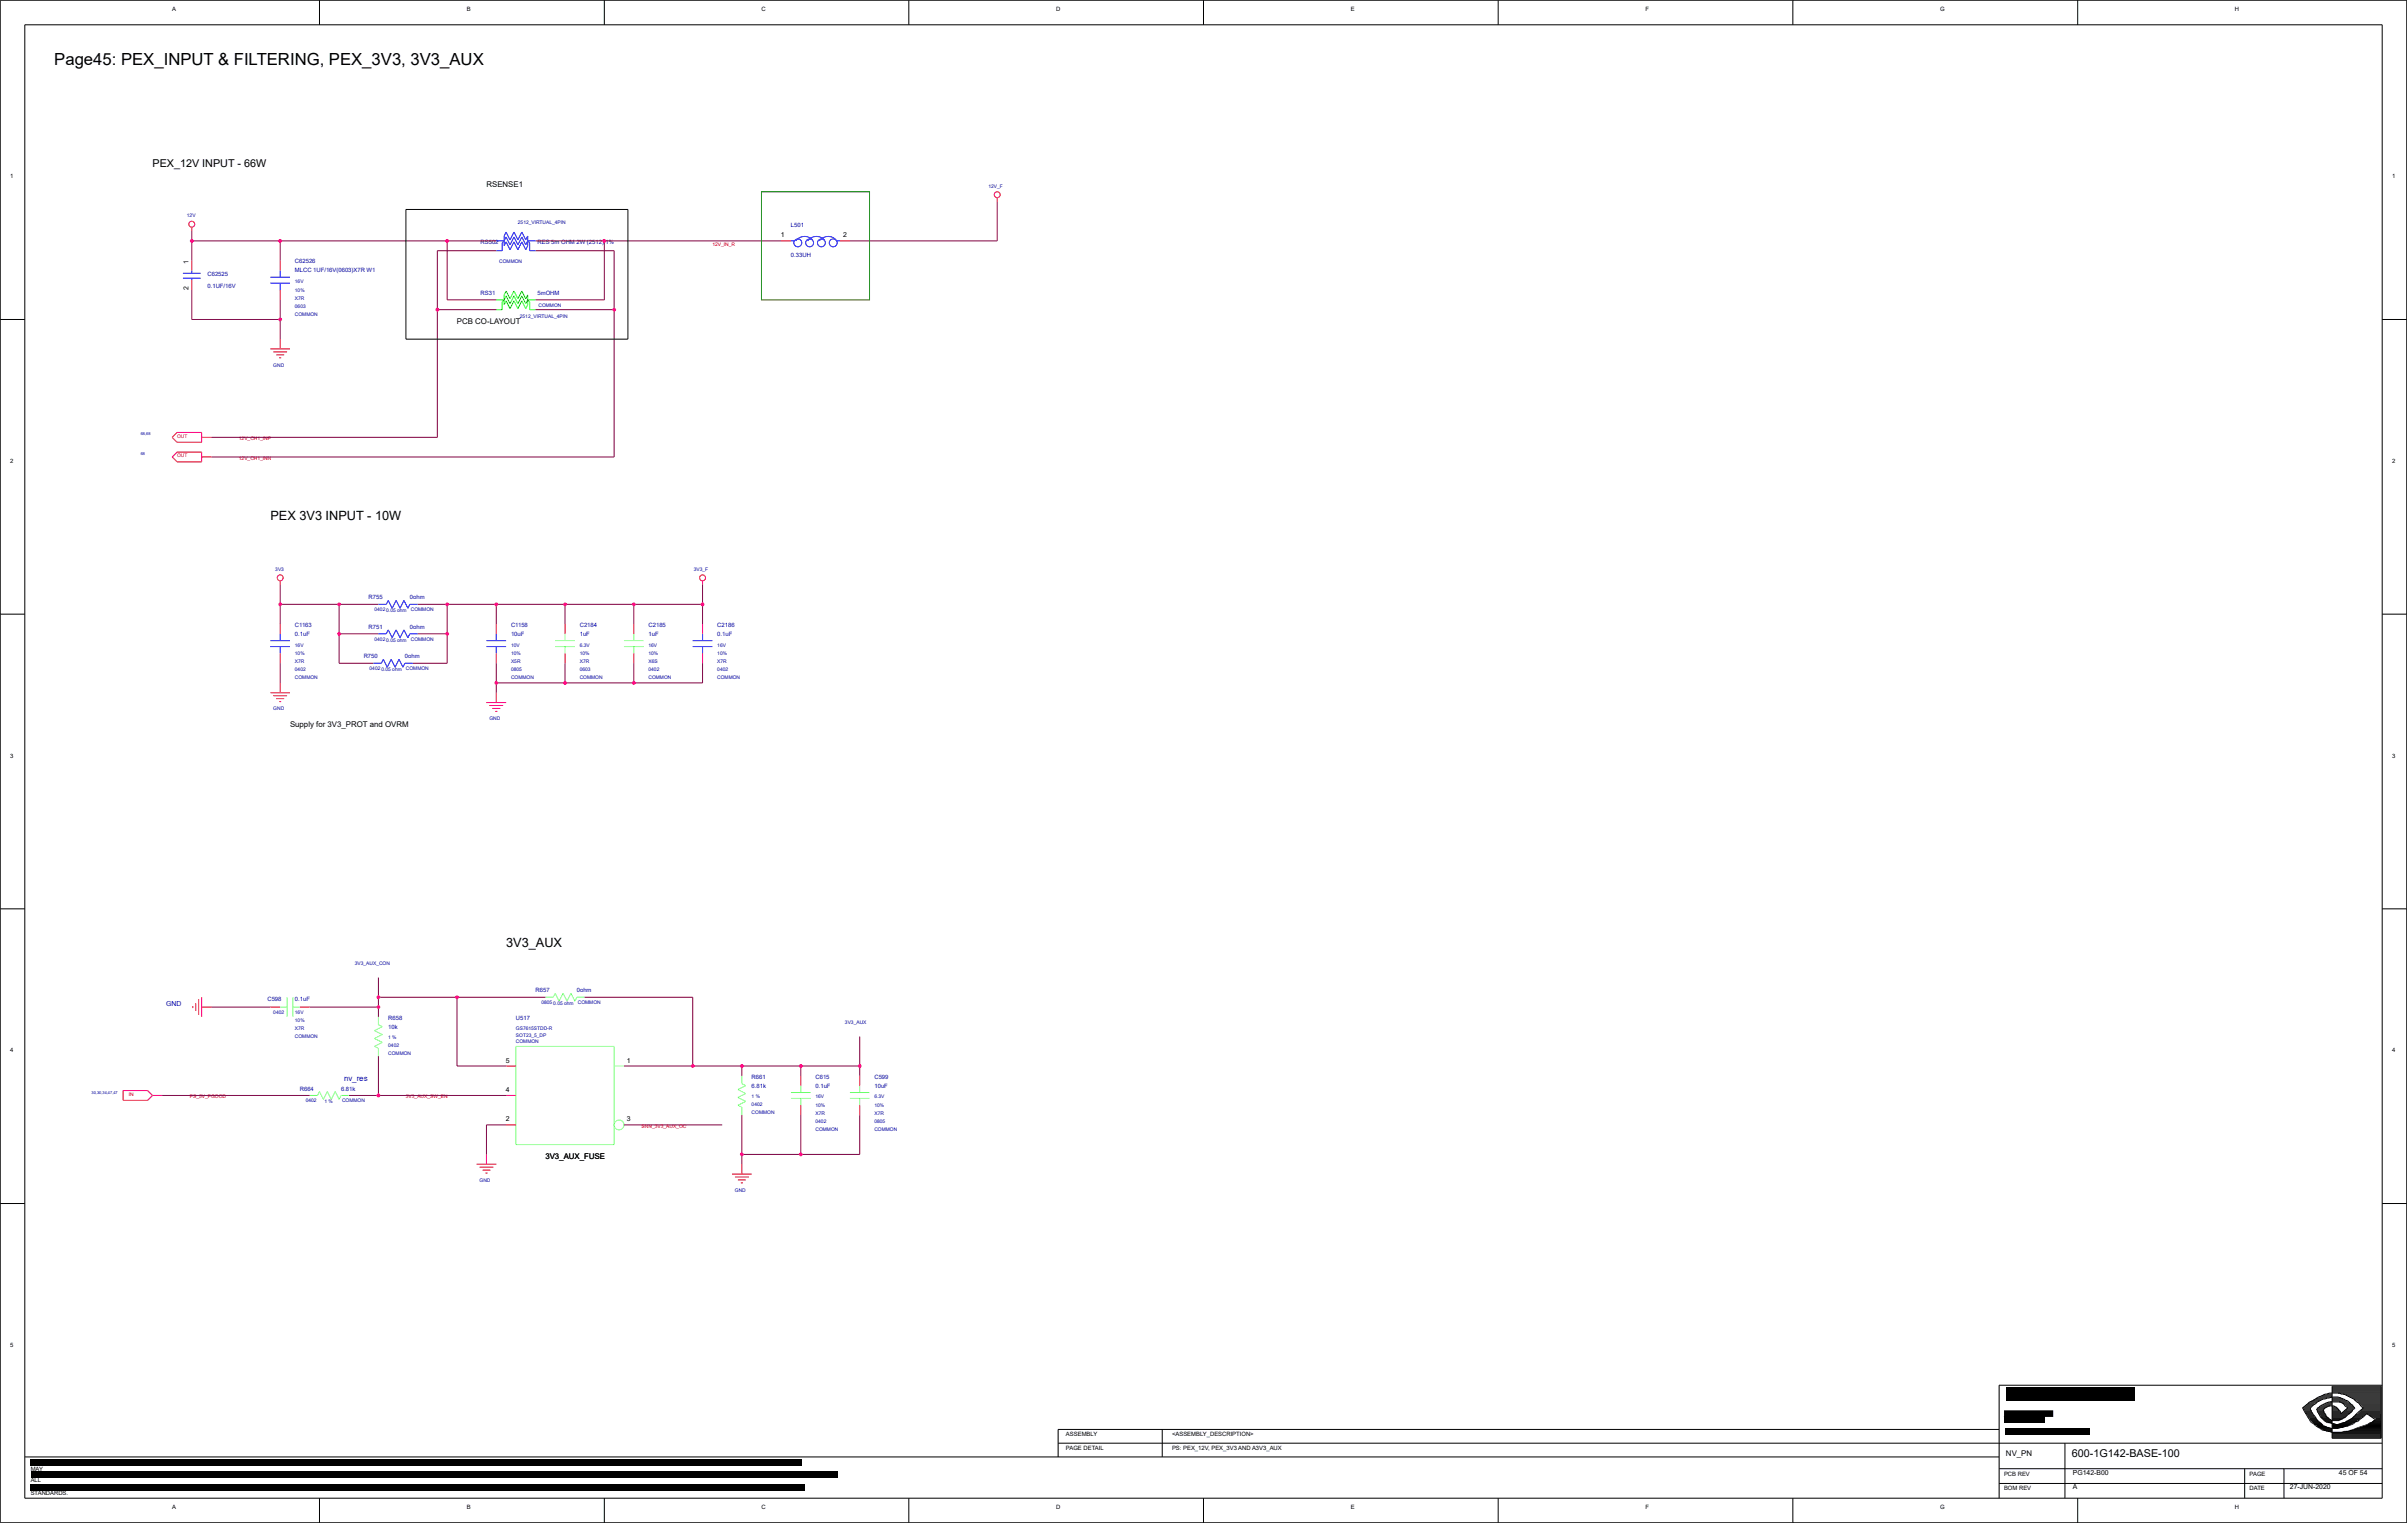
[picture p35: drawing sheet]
<svg xmlns="http://www.w3.org/2000/svg" width="271mm" height="172mm" viewBox="0 0 271 172" stroke-linecap="round" stroke-linejoin="round" font-family="sans-serif">
<defs><g id="words">
<text font-size="1.9" x="6.1" y="7.3">Page45: PEX_INPUT &amp; FILTERING, PEX_3V3, 3V3_AUX</text>
<g font-size="1.4">
<text x="30.5" y="58.6">PEX 3V3 INPUT - 10W</text>
<text x="57.1" y="106.8">3V3_AUX</text>
</g>
<g font-size="1.2">
<text x="17.2" y="18.9">PEX_12V INPUT - 66W</text>
<text x="233.6" y="164.2">600-1G142-BASE-100</text>
</g>
<g font-size=".9">
<text x="54.8" y="21.1">RSENSE1</text>
<text x="51.5" y="36.6">PCB CO-LAYOUT</text>
<text x="32.7" y="82">Supply for 3V3_PROT and OVRM</text>
<text x="61.5" y="130.7">3V3_AUX_FUSE</text>
<text x="226.1" y="164.1">NV_PN</text>
</g>
<text font-size=".9" fill="#0000a0" x="38.8" y="121.8">nv_res</text>
<g font-size=".8">
<text x="21.2" y="29.8" transform="rotate(-90 21.2 29.8)">1</text>
<text x="88" y="26.8">1</text>
<text x="95" y="26.8">2</text>
<text x="21.2" y="32.7" transform="rotate(-90 21.2 32.7)">2</text>
<text x="57" y="119.8">5</text>
<text x="70.7" y="119.8">1</text>
<text x="57" y="123.1">4</text>
<text x="57" y="126.4">2</text>
<text x="70.7" y="126.4">3</text>
<text x="233.7" y="167.9">A</text>
<text x="233.7" y="166.2">PG142-B00</text>
<text x="258.1" y="167.9">27-JUN-2020</text>
<text x="263.7" y="166.2">45 OF 54</text>
</g>
<text font-size=".8" fill="#0000a0" x="18.7" y="113.4">GND</text>
<g font-size=".7">
<text x="19.4" y="1.2">A</text>
<text x="52.6" y="1.2">B</text>
<text x="85.8" y="1.2">C</text>
<text x="119.1" y="1.2">D</text>
<text x="152.3" y="1.2">E</text>
<text x="185.5" y="1.2">F</text>
<text x="218.7" y="1.2">G</text>
<text x="251.9" y="1.2">H</text>
<text x="1.1" y="20.1">1</text>
<text x="269.7" y="20.1">1</text>
<text x="1.1" y="52.2">2</text>
<text x="269.7" y="52.2">2</text>
<text x="1.1" y="85.4">3</text>
<text x="269.7" y="85.4">3</text>
<text x="1.1" y="118.6">4</text>
<text x="269.7" y="118.6">4</text>
<text x="1.1" y="151.8">5</text>
<text x="269.7" y="151.8">5</text>
<text x="120.2" y="161.9">ASSEMBLY</text>
<text x="132.1" y="161.9">&lt;ASSEMBLY_DESCRIPTION&gt;</text>
<text x="3.5" y="167.1">ALL</text>
<text x="3.5" y="165.8">MAY</text>
<text x="120.2" y="163.5">PAGE DETAIL</text>
<text x="132.1" y="163.5">PS: PEX_12V, PEX_3V3 AND A3V3_AUX</text>
<text x="225.9" y="166.3">PCB REV</text>
<text x="253.6" y="166.3">PAGE</text>
<text x="3.5" y="168.6">STANDARDS.</text>
<text x="19.4" y="170.1">A</text>
<text x="52.6" y="170.1">B</text>
<text x="85.8" y="170.1">C</text>
<text x="119.1" y="170.1">D</text>
<text x="152.3" y="170.1">E</text>
<text x="185.5" y="170.1">F</text>
<text x="218.7" y="170.1">G</text>
<text x="225.9" y="168">BOM REV</text>
<text x="251.9" y="170.1">H</text>
<text x="253.6" y="168">DATE</text>
</g>
<g font-size=".7" fill="#0000a0">
<text x="33.2" y="29.7">C62526</text>
<text x="54.2" y="27.5">RS502</text>
<text x="60.6" y="27.5">RES 5m OHM 2W (2512) 1%</text>
<text x="89.2" y="25.6">L501</text>
<text x="89.2" y="28.9">0.33UH</text>
<text x="23.4" y="31.1">C62525</text>
<text x="23.4" y="32.5">0.1UF/16V</text>
<text x="33.2" y="30.7">MLCC 1UF/16V(0603)X7R W1</text>
<text x="54.2" y="33.2">RS31</text>
<text x="60.6" y="33.2">5mOHM</text>
<text x="33.2" y="70.7">C1163</text>
<text x="33.2" y="71.7">0.1uF</text>
<text x="41.6" y="70.9">R751</text>
<text x="41.6" y="67.6">R755</text>
<text x="46.2" y="70.9">0ohm</text>
<text x="46.2" y="67.6">0ohm</text>
<text x="57.6" y="71.7">10uF</text>
<text x="57.6" y="70.7">C1158</text>
<text x="65.4" y="70.7">C2184</text>
<text x="65.4" y="71.7">1uF</text>
<text x="73.1" y="70.7">C2185</text>
<text x="73.1" y="71.7">1uF</text>
<text x="80.9" y="70.7">C2186</text>
<text x="80.9" y="71.7">0.1uF</text>
<text x="41" y="74.2">R750</text>
<text x="45.6" y="74.2">0ohm</text>
<text x="30.1" y="112.9">C598</text>
<text x="33.2" y="112.9">0.1uF</text>
<text x="60.4" y="111.9">R657</text>
<text x="65" y="111.9">0ohm</text>
<text x="43.8" y="116">10k</text>
<text x="43.8" y="115">R658</text>
<text x="58.2" y="115">U517</text>
<text x="33.8" y="122.9">R664</text>
<text x="38.5" y="122.9">6.81k</text>
<text x="84.7" y="121.6">R661</text>
<text x="84.7" y="122.6">6.81k</text>
<text x="91.9" y="121.6">C615</text>
<text x="91.9" y="122.6">0.1uF</text>
<text x="98.6" y="122.6">10uF</text>
<text x="98.6" y="121.6">C599</text>
</g>
<g font-size=".6" fill="#0000a0">
<text x="111.4" y="21.2">12V_F</text>
<text x="21.1" y="24.5">12V</text>
<text x="56.3" y="29.7">COMMON</text>
<text x="58.4" y="25.3">2512_VIRTUAL_4PIN</text>
<text x="33.2" y="32.9">10%</text>
<text x="33.2" y="34.7">0603</text>
<text x="33.2" y="31.9">16V</text>
<text x="33.2" y="33.8">X7R</text>
<text x="33.2" y="35.6">COMMON</text>
<text x="58.6" y="35.9">2512_VIRTUAL_4PIN</text>
<text x="60.7" y="34.6">COMMON</text>
<text x="30.8" y="41.3">GND</text>
<text x="31" y="64.4">3V3</text>
<text x="78.2" y="64.4">3V3_F</text>
<text x="42.2" y="68.9">0402</text>
<text x="43.5" y="69">0.05 ohm</text>
<text x="46.3" y="68.9">COMMON</text>
<text x="33.2" y="73.9">10%</text>
<text x="33.2" y="74.8">X7R</text>
<text x="33.2" y="72.9">16V</text>
<text x="33.2" y="75.7">0402</text>
<text x="33.2" y="76.5">COMMON</text>
<text x="41.7" y="75.5">0402</text>
<text x="42.2" y="72.2">0402</text>
<text x="43" y="75.7">0.05 ohm</text>
<text x="43.5" y="72.3">0.05 ohm</text>
<text x="45.8" y="75.5">COMMON</text>
<text x="46.3" y="72.2">COMMON</text>
<text x="57.6" y="76.5">COMMON</text>
<text x="57.6" y="75.7">0805</text>
<text x="57.6" y="74.8">X5R</text>
<text x="57.6" y="72.9">10V</text>
<text x="57.6" y="73.9">10%</text>
<text x="65.4" y="76.5">COMMON</text>
<text x="65.4" y="75.7">0603</text>
<text x="65.4" y="74.8">X7R</text>
<text x="65.4" y="73.9">10%</text>
<text x="65.4" y="72.9">6.3V</text>
<text x="73.1" y="75.7">0402</text>
<text x="73.1" y="74.8">X6S</text>
<text x="73.1" y="73.9">10%</text>
<text x="73.1" y="72.9">16V</text>
<text x="73.1" y="76.5">COMMON</text>
<text x="80.9" y="74.8">X7R</text>
<text x="80.9" y="73.9">10%</text>
<text x="80.9" y="72.9">16V</text>
<text x="80.9" y="76.5">COMMON</text>
<text x="80.9" y="75.7">0402</text>
<text x="30.8" y="80.1">GND</text>
<text x="55.2" y="81.2">GND</text>
<text x="40" y="108.8">3V3_AUX_CON</text>
<text x="61" y="113.2">0805</text>
<text x="62.4" y="113.3">0.05 ohm</text>
<text x="65.1" y="113.2">COMMON</text>
<text x="30.8" y="114.3">0402</text>
<text x="33.2" y="115.2">10%</text>
<text x="33.2" y="117">COMMON</text>
<text x="33.2" y="116.1">X7R</text>
<text x="33.2" y="114.3">16V</text>
<text x="43.8" y="117.2">1 %</text>
<text x="43.8" y="118.1">0402</text>
<text x="43.8" y="119">COMMON</text>
<text x="58.2" y="116.8">SOT23_5_DP</text>
<text x="58.2" y="117.6">COMMON</text>
<text x="58.2" y="116.1">GS7615STDD-R</text>
<text x="95.3" y="115.4">3V3_AUX</text>
<text x="34.5" y="124.3">0402</text>
<text x="36.6" y="124.4">1 %</text>
<text x="38.6" y="124.3">COMMON</text>
<text x="84.7" y="123.8">1 %</text>
<text x="84.7" y="124.7">0402</text>
<text x="84.7" y="125.6">COMMON</text>
<text x="91.9" y="123.8">16V</text>
<text x="91.9" y="124.8">10%</text>
<text x="91.9" y="125.7">X7R</text>
<text x="98.6" y="125.7">X7R</text>
<text x="98.6" y="123.8">6.3V</text>
<text x="98.6" y="124.8">10%</text>
<text x="91.9" y="126.6">0402</text>
<text x="91.9" y="127.5">COMMON</text>
<text x="98.6" y="126.6">0805</text>
<text x="98.6" y="127.5">COMMON</text>
<text x="54.1" y="133.2">GND</text>
<text x="82.9" y="134.3">GND</text>
</g>
<g font-size=".6" fill="#f00">
<text x="80.3" y="27.7">12V_IN_R</text>
<text x="20" y="49.4">OUT</text>
<text x="20" y="51.6">OUT</text>
<text x="26.9" y="49.6">12V_CH1_INP</text>
<text x="26.9" y="51.8">12V_CH1_INN</text>
<text x="14.5" y="123.5">IN</text>
<text x="21.4" y="123.8">PS_5V_PGOOD</text>
<text x="45.8" y="123.8">3V3_AUX_SW_EN</text>
<text x="72.3" y="127.1">SNN_3V3_AUX_OC</text>
</g>
<g font-size=".4" fill="#0000a0">
<text x="15.9" y="49.1">68,68</text>
<text x="15.9" y="51.3">68</text>
<text x="10.3" y="123.3">30,30,34,47,47</text>
</g>
</g></defs>
<g fill="none" stroke="#00f" stroke-width=".11">
<path d="M20.6 30.8h2M20.6 31.4h2M21.6 30.5v.3M21.6 31.4v.2M30.5 31.3h2.2M30.5 31.9h2.2M31.6 30.5v.8M31.6 31.9v.8M55.9 27.2h.9M56.6 27.4v.9h-.7M56.8 26.6v1.1M59.5 27.2h.9"/>
<path d="M59.5 26.6v1.1M59.7 27.4v.9h.7M89.2 27.2h.3M91.6 27a1.22 1.22 0 0 0-1.9 .2M92.9 27a1.22 1.22 0 0 0-1.9 .2M94.3 27a1.22 1.22 0 0 0-1.9 .2M94.3 27.2h.4M30.5 72.2h2.2M30.5 72.9h2.2M31.6 71.4v.8M31.6 72.9v.8M42.1 74.8h.9"/>
<path d="M42.7 71.4h.8M42.7 68.1h.8M45.6 74.8h.9M46.2 71.4h.9M46.2 68.1h.9M54.8 72.2h2.3M54.8 72.9h2.3M55.9 71.4v.8M55.9 72.9v.8M78.1 72.2h2.2M78.1 72.9h2.2M79.2 71.4v.8"/>
<path d="M79.2 72.9v.8"/>
<circle cx="89.9" cy="27.4" r=".44"/>
<circle cx="91.3" cy="27.4" r=".44"/>
<circle cx="92.6" cy="27.4" r=".44"/>
<circle cx="93.9" cy="27.4" r=".44"/>
</g>
<g fill="none" stroke="#f00" stroke-width=".11">
<path d="M21.6 25.6v.4M21.6 29.4v1.1M21.6 31.6v1.1M30.5 39.3h2.2M30.8 39.7h1.6M31.6 29.4v1.1M31.6 32.7v1.1M31.6 38.2v1.1M88.1 27.2h1.1M94.7 27.2h1.1M112.4 22.3v.4M20 48.7h2.7v1.2h-2.7"/>
<path d="M20 51h2.7v1.1h-2.7M22.7 49.3h1.1M22.7 51.5h1.1M31.1 40h.9M31.5 40.3h.2M30.5 78.1h2.2M30.8 78.4h1.6M31.1 78.8h.9M31.5 79.1h.2M31.6 65.5v.4M31.6 70.3v1.1M31.6 73.7v1.1"/>
<path d="M31.6 77v1.1M54.8 79.2h2.3M55.2 79.5h1.5M55.5 79.9h.9M55.9 70.3v1.1M55.9 73.7v1.1M55.9 78.1v1.1M63.7 70.3v1.1M63.7 73.7v1.1M71.4 70.3v1.1M71.4 73.7v1.1M79.2 65.5v.4"/>
<path d="M79.2 70.3v1.1M79.2 73.7v1.1M55.8 80.2h.3M21.7 113.4v.2M22.1 113.1v.9M22.4 112.6v1.8M22.7 113.5h1.1M22.7 112.4v2.2M30.5 113.5h1.1M33.8 113.5h1.1M16.6 122.9h-2.7v1.1h2.7M17.2 123.5h1.1"/>
<path d="M53.7 131.2h2.2M54.1 131.6h1.5M54.4 131.9h.9M54.7 132.2h.2M54.8 130.1v1.1M57.1 126.8h1.1M57.1 123.5h1.1M57.1 120.2h1.1M82.5 132.3h2.2M82.9 132.7h1.5M83.2 133h.9M83.5 133.3h.2"/>
<path d="M83.6 131.2v1.1M90.3 121.3v1.1M90.3 124.6v1.1M96.9 121.3v1.1M96.9 124.6v1.1"/>
<circle cx="21.6" cy="25.3" r=".33"/>
<circle cx="112.4" cy="22" r=".33"/>
<circle cx="31.6" cy="65.1" r=".33"/>
<circle cx="79.2" cy="65.1" r=".33"/>
</g>
<g fill="none" stroke="#80ff80" stroke-width=".11">
<path d="M62.6 72.2h2.2M62.6 72.9h2.2M63.7 71.4v.8M63.7 72.9v.8M70.3 72.2h2.3M70.3 72.9h2.3M71.4 71.4v.8M71.4 72.9v.8M31.6 113.5h.8M32.4 112.4v2.2M33 113.5h.8M33 112.4v2.2"/>
<path d="M42.7 114.6v.9M42.7 118.2v.9M58.2 118h11v11h-11zM61.5 112.4h.9M65 112.4h.9M34.9 123.5h.9M38.4 123.5h.9M69.2 120.2h1.1M83.6 121.3v.9M83.6 124.8v.9M89.2 123.2h2.2M89.2 123.8h2.2"/>
<path d="M90.3 122.4v.8M90.3 123.8v.8M95.8 123.2h2.2M95.8 123.8h2.2M96.9 122.4v.8M96.9 123.8v.8"/>
<circle cx="69.8" cy="126.8" r=".55"/>
</g>
<g fill="#000" stroke="#80ff80" stroke-width=".11">
<path d="M42.2 118l.5 .2zM42.2 117.1l.9 .4zM42.2 117.1l.9-.5zM42.2 116.2l.9-.5zM42.2 118l.9-.5zM42.2 116.2l.9 .4zM42.7 115.5l.4 .2zM62.6 112l-.2 .4zM62.6 112l.4 .9zM63.5 112l-.5 .9zM63.5 112l.4 .9zM64.4 112l-.5 .9z"/>
<path d="M64.4 112l.4 .9zM65 112.4l-.2 .5zM36 123l-.2 .5zM36 123l.5 .9zM36.9 123l-.4 .9zM36.9 123l.4 .9zM37.8 123l-.5 .9zM37.8 123l.4 .9zM38.4 123.5l-.2 .4zM83.2 124.6l.4 .2zM83.2 123.7l.9 .5zM83.2 123.7l.9-.4z"/>
<path d="M83.2 122.8l.9-.4zM83.2 124.6l.9-.4zM83.2 122.8l.9 .5zM83.6 122.2l.5 .2z"/>
</g>
<g fill="#000" stroke="#00f" stroke-width=".11">
<path d="M56.6 27.4l.2-.2zM57.1 26.2l-.3 .4zM57.1 27.3l-.3 .4zM57.1 26.7l-.3 .5zM57.1 26.2l.4 .8zM57.1 27.3l.4 .9zM57.1 26.7l.4 .9zM57.9 26.2l-.4 .8zM57.9 26.2l.5 .8zM57.9 27.3l-.4 .9zM57.9 27.3l.5 .9zM57.9 26.7l-.4 .9z"/>
<path d="M57.9 26.7l.5 .9zM58.8 26.2l-.4 .8zM58.8 27.3l-.4 .9zM58.8 26.7l-.4 .9zM58.8 26.2l.5 .8zM58.8 27.3l.5 .9zM58.8 26.7l.5 .9zM59.5 26.6l-.2 .4zM59.5 27.7l-.2 .5zM59.5 27.2l-.2 .4zM59.5 27.2l.2 .2zM43.2 74.3l-.2 .5z"/>
<path d="M43.2 74.3l.5 .9zM43.8 71l-.3 .4zM43.8 67.7l-.3 .4zM44.1 74.3l-.4 .9zM44.1 74.3l.4 .9zM43.8 71l.4 .9zM43.8 67.7l.4 .9zM45 74.3l-.5 .9zM44.7 71l-.5 .9zM44.7 71l.4 .9zM44.7 67.7l-.5 .9zM44.7 67.7l.4 .9z"/>
<path d="M45 74.3l.4 .9zM45.5 71l-.4 .9zM45.5 67.7l-.4 .9zM45.6 74.8l-.2 .4zM45.5 71l.5 .9zM45.5 67.7l.5 .9zM46.2 71.4l-.2 .5zM46.2 68.1l-.2 .5z"/>
</g>
<path d="M55.9 33.8h.9M56.6 34v.9h-.7M56.8 33.2v1.2M59.5 33.2v1.2M59.5 33.8h.9M59.7 34v.9h.7" fill="none" stroke="#0f0" stroke-width=".11"/>
<g fill="#000" stroke="#0f0" stroke-width=".11">
<path d="M56.6 34l.2-.2zM57.1 32.8l-.3 .4zM57.1 33.9l-.3 .5zM57.1 33.4l-.3 .4zM57.1 32.8l.4 .9zM57.1 33.9l.4 .9zM57.1 33.4l.4 .8zM57.9 32.8l-.4 .9zM57.9 32.8l.5 .9zM57.9 33.9l-.4 .9zM57.9 33.9l.5 .9zM57.9 33.4l-.4 .8z"/>
<path d="M57.9 33.4l.5 .8zM58.8 32.8l-.4 .9zM58.8 33.9l-.4 .9zM58.8 33.4l-.4 .8zM58.8 32.8l.5 .9zM58.8 33.9l.5 .9zM58.8 33.4l.5 .8zM59.5 33.2l-.2 .5zM59.5 34.4l-.2 .4zM59.5 33.8l-.2 .4zM59.5 33.8l.2 .2z"/>
</g>
<path d="M19.4 49.3l.6-.6zM20 51l-.6 .5zM19.4 49.3l.6 .6zM19.4 51.5l.6 .6zM17.2 123.5l-.6 .5zM16.6 122.9l.6 .6z" fill="#000" stroke="#f00" stroke-width=".11"/>
<g fill="none" stroke="#800040" stroke-width=".11">
<path d="M21.6 27.2h34.3M21.6 26v3.4M21.6 32.7v3.3h10M31.6 27.2v2.2M31.6 33.8v4.4M49.3 34.9h6.6M50.4 27.2v6.6h5.5M55.9 28.3h-6.6v21h-25.5M60.4 27.2h27.7M60.4 28.3h8.8v23.2h-45.4M60.4 34.9h8.8M68.1 27.2v6.6h-7.7"/>
<path d="M112.4 22.7v4.5h-16.6M31.6 65.9v4.4M31.6 74.8v2.2M31.6 68.1h11.1M38.2 71.4h4.5M38.2 68.1v6.7h3.9M47.1 71.4h3.3M47.1 68.1h32.1M50.4 68.1v6.7h-3.9M55.9 68.1v2.2M55.9 74.8v3.3M63.7 68.1v2.2"/>
<path d="M63.7 74.8v2.2M71.4 68.1v2.2M71.4 74.8v2.2M79.2 65.9v4.4M79.2 74.8v2.2h-23.3M23.8 113.5h6.7M34.9 113.5h7.8M42.7 112.4h18.8M42.7 110.2v4.4M42.7 119.1v4.4M51.5 112.4v7.8h5.6M65.9 112.4h12.2v7.8"/>
<path d="M96.9 116.8v4.5M18.3 123.5h16.6M39.3 123.5h17.8M57.1 126.8h-2.3v3.3M70.3 126.8h11.1M70.3 120.2h26.6M83.6 120.2v1.1M83.6 125.7v5.5M90.3 120.2v1.1M90.3 125.7v4.4M96.9 125.7v4.4h-13.3"/>
</g>
<g fill="#f0f">
<circle cx="38.2" cy="71.4" r=".22"/>
<circle cx="38.2" cy="68.1" r=".22"/>
<circle cx="31.6" cy="68.1" r=".22"/>
<circle cx="78.1" cy="120.2" r=".22"/>
<circle cx="90.3" cy="120.2" r=".22"/>
<circle cx="83.6" cy="120.2" r=".22"/>
<circle cx="96.9" cy="120.2" r=".22"/>
<circle cx="42.7" cy="113.5" r=".22"/>
<circle cx="42.7" cy="112.4" r=".22"/>
<circle cx="51.5" cy="112.4" r=".22"/>
<circle cx="42.7" cy="123.5" r=".22"/>
<circle cx="50.4" cy="71.4" r=".22"/>
<circle cx="55.9" cy="68.1" r=".22"/>
<circle cx="50.4" cy="68.1" r=".22"/>
<circle cx="71.4" cy="68.1" r=".22"/>
<circle cx="63.7" cy="68.1" r=".22"/>
<circle cx="79.2" cy="68.1" r=".22"/>
<circle cx="55.9" cy="77" r=".22"/>
<circle cx="71.4" cy="77" r=".22"/>
<circle cx="63.7" cy="77" r=".22"/>
<circle cx="83.6" cy="130.1" r=".22"/>
<circle cx="90.3" cy="130.1" r=".22"/>
<circle cx="21.6" cy="27.2" r=".22"/>
<circle cx="50.4" cy="27.2" r=".22"/>
<circle cx="31.6" cy="27.2" r=".22"/>
<circle cx="68.1" cy="27.2" r=".22"/>
<circle cx="49.3" cy="34.9" r=".22"/>
<circle cx="69.2" cy="34.9" r=".22"/>
<circle cx="31.6" cy="36" r=".22"/>
</g>
<g fill="none" stroke="#000" stroke-width=".11">
<path d="M0 0h271.3v171.7h-271.3zM2.8 2.8h265.7v166.1h-265.7zM36 0v2.8M68.1 0v2.8M102.5 0v2.8M135.7 0v2.8M168.9 0v2.8M202.1 0v2.8M234.2 0v2.8M0 36h2.8M45.8 23.6h25v14.6h-25zM268.5 36h2.8"/>
<path d="M0 69.2h2.8M268.5 69.2h2.8M0 102.5h2.8M268.5 102.5h2.8M0 135.7h2.8M268.5 135.7h2.8M259.6 158.7h.9v.2h-.8M259.7 158.8h.8M259.8 159h.8v.1h-.8M259.8 158.6h.8M259.9 158.5h.8M259.9 159.3h.8"/>
<path d="M259.9 159.4h.8M260 158.4h.8M260 159.5h.8M260.1 158.3h.8M260.1 159.7h.8M260.1 159.6h.8M260.2 158.1h.9M260.2 159.8h.8M260.4 159.9h.7M260.5 158h.7M260.6 157.9h.9M260.8 157.8h.9"/>
<path d="M261 157.7h1.1M261.1 158.9h.8M261.1 157.6h1.5M261.2 158.9v.2h.8M261.2 159h.7M261.3 159.3h.7M261.3 159.4h.8M261.5 158.6h.8M261.5 159.5h.6M261.5 157.5h2.1M261.6 159.7h.7M261.6 159.6h.6v.1"/>
<path d="M261.7 159.8h.8M261.7 158.5h1.4M261.7 157.4h1.2M261.8 159.9h.8M261.9 158.4h1M261.9 157.3h1M262.1 158.3h.8M262.1 158.7h-.9v.1h.8M262.1 157.2h.8M262.3 158.1h.6M262.6 158h2.1M262.6 157h5.8"/>
<path d="M262.9 159.1h.9M262.9 158.9h.8v.1M262.9 158.6h.4M262.9 159.7h1.5M262.9 158.8h.7M262.9 158.7h.6M262.9 159.6h1.7M262.9 159.8h1.4M262.9 159.9h1.2M262.9 159h.9M262.9 159.5h1.8M262.9 156.8h5.5"/>
<path d="M262.9 156.4h5.5M262.9 156.9h5.5M262.9 156.6h5.5M262.9 156.5h5.5M262.9 156.7h5.5M262.9 157.9h1.7M262.9 157.7h1.3M262.9 157.6h1M262.9 157.8h1.4M262.9 159.3h1v.1M262.9 159.4h2M262.9 156.3h5.5v5.8h-5.5z"/>
<path d="M263.9 157.2h4.5M264 158.1h.9M264 159.3h1M264.1 158.3h.9M264.2 159.1h.9M264.3 158.4h.9v.1h-.8M264.3 159h.9M264.4 158.9h.8M264.4 157.3h4M264.6 158.6h.7M264.7 158.7h.7v.1h-.8M264.7 157.4h3.7"/>
<path d="M264.9 157.5h3.5M265 159.9h1.1M265.1 157.6h3.3M265.2 159.8h1M265.3 159.7h1.1M265.3 157.7h3.1M265.4 159.6h1.2M265.4 157.8h3M265.6 159.5h1.1M265.7 157.9h2.7M265.8 158h2.6M265.8 159.4h2.6"/>
<path d="M265.9 158.1h2.5M265.9 159.3h2.5M266 159.1h2.4M266 158.3h2.4M266.1 158.4h2.3M266.1 159h2.3M266.2 158.9h2.2M266.2 158.5h2.2M266.3 158.6h2.1M266.3 158.8h2.1M266.4 158.7h2M267 159.5h1.4"/>
<path d="M267.1 159.6h1.3M267.3 159.7h1.1M267.5 159.8h.9M267.8 159.9h.6M268.5 156.2h-43.1v12.7M2.8 164.2h222.6M36 168.9v2.8M68.1 168.9v2.8M102.5 168.9v2.8M119.3 162.7h149.2M131 161.1v3.1M135.7 168.9v2.8"/>
<path d="M168.9 168.9v2.8M202.1 168.9v2.8M225.4 161.1h-106.1v3.1M225.4 167.2h43.1M225.4 165.6h43.1M232.8 162.7v6.2M234.2 168.9v2.8M253 165.6v3.3M257.5 165.6v3.3M260.4 160h.8M260.5 160.1h.8M260.6 160.3h.7"/>
<path d="M260.7 160.4h.9M260.8 160.5h.9M260.9 160.6h.9M261.1 160.7h.8M261.2 160.8h1M261.3 160.9h1.3M261.6 161h2M261.8 161.1h1.1M261.9 160h.9M261.9 161.2h1M262 160.1h1.7M262.2 160.3h.7"/>
<path d="M262.3 160.4h.6M262.3 161.4h.6M262.9 160.5h.2M262.9 160h1M262.9 160.9h1.2M262.9 160.7h1.9M262.9 160.6h2.1M262.9 161.6h5.5M262.9 162h5.5M262.9 161.9h5.5M262.9 161.8h5.5M262.9 161.7h5.5"/>
<path d="M262.9 160.8h1.7M262.9 161.5h5.5M263.8 160.5h1.4M264.1 160.4h1.3M264.2 161.4h4.2M264.4 160.3h1.4M264.7 160.1h1.1M264.9 160h1.1M264.9 161.2h3.5M265.3 161.1h3.1M265.7 161h2.7M266 160.9h2.4"/>
<path d="M266.3 160.8h2.1M266.7 160.7h1.7M266.9 160.6h1.5M267.1 160.5h1.3M267.2 160.4h1.2M267.4 160.3h1M267.5 160.1h.9M267.8 160h.6"/>
</g>
<g fill="#000" stroke="#000" stroke-width=".11">
<path d="M259.6 158.7l.2 .4zM259.8 159.1l.2 .4zM260 159.5l.1 .2zM259.6 158.7l.5-.4zM260.1 159.7l.3 .3zM260.1 158.3l.3-.3zM260.5 158.7l.1-.1zM260.6 158.6l.2-.2zM260.5 158.9l.1 .1zM260.4 158l.3-.1zM260.8 158.4l.2-.1zM260.6 159.1l.2 .4z"/>
<path d="M260.8 159.5l.1 .1zM260.7 157.9l.3-.2zM261.2 158l-.2 .3zM260.9 159.6l.2 .3zM261.2 159.1l.1 .2zM261.1 158.9l.1-.1zM261 157.7l.2-.1zM261.2 158l.5-.2zM261.3 159.3l.3 .4zM261.3 157.5l-.1 .1zM261.6 159.7l.3 .3zM261.3 158.7l.3-.2z"/>
<path d="M261.3 157.5l.4-.1zM261.7 157.8l.2-.1zM261.6 158.5l.2-.1zM261.7 157.4l.2-.1zM262.1 158.7l-.2 .2zM261.8 158.4l.2-.1zM261.9 158.9l.1 .4zM262 159.3l.1 .1zM261.9 157.3l.2-.1zM262.1 158.7l.5-.2zM262.1 157.7l.2-.1zM262 158.3l.2-.2z"/>
<path d="M262.1 159.4l.1 .2zM262.2 159.7l.3 .1zM262.2 158.1l.4-.1zM262.3 157.2l.3-.2zM262.5 159.8l.1 .1zM262.6 157.6l.3-.1zM263.1 158.5l.1 .1zM263.3 158.6l.2 .1zM263.5 158.7l.1 .1zM263.6 158.8l.1 .1zM263.8 157l.1 .2zM263.6 157.5l.3 .1z"/>
<path d="M263.8 159l.1 .3zM263.8 158l.2 .1zM263.9 160l.2-.1zM263.9 157.6l.2 .1zM264 158.1l.2 .2zM264.2 158.3l.1 .2zM264.2 157.2l.2 .1zM264.1 159.9l.1-.1zM264.4 159.7l-.1 .1zM264.3 157.8l.4 .1zM264.2 157.7l.1 .1zM264.4 157.3l.3 .1z"/>
<path d="M264.3 158.5l.4 .2zM263.9 159.4l.8-.7zM264.4 159.7l.3-.2zM264.7 157.9l.1 .1zM264.8 158l.1 .1zM264.9 158.1l.1 .2zM264.7 160.1l.4-.2zM265.1 157.6l.2 .1zM264.7 159.5l.4-.4zM265.2 158.9l-.1 .2zM265 158.3l.1 .1zM264.7 157.4l.4 .2z"/>
<path d="M265.2 158.9l.1-.1zM265.2 158.5l.1 .1zM265.3 157.7l.3 .2zM265.4 159.6l-.3 .3zM265.3 158.6l.1 .1zM265.6 157.9l.1 .1zM265.7 158l.2 .1zM265.4 159.6l.4-.3zM265.9 158.1l.3 .5zM266.2 158.6l.2 .1zM266.8 159.4l-.4 .3zM265.8 159.3l.6-.6z"/>
<path d="M266.8 159.4l.2 .1zM267 159.5l.8 .5zM260.4 160l.1 .3zM260.5 160.3l.1 .1zM260.6 160.4l.2 .1zM260.8 160.5l.2 .2zM261 160.7l.3 .2zM261.1 159.9l.1 .2zM261.2 160.1l.4 .3zM261.3 160.9l.3 .1zM261.6 161l.1 .1zM261.7 161.1l.2 .1z"/>
<path d="M261.9 160l.1 .1zM261.6 160.4l.3 .3zM261.9 160.7l.2 .1zM262 160.1l.3 .3zM262.1 161.2l.2 .2zM262.2 160.8l.1 .1zM262.6 160.4l.3 .1zM262.6 161.4l.3 .1zM262.6 159.9l.1 .1zM262.6 160.9l.2 .1zM262.7 160l.2 .1zM263.1 160.5l.2 .1z"/>
<path d="M263.6 161l.3-.1zM263.8 160l-.1 .1zM263.6 160.6l.2-.1zM263.9 160.5l.2-.1zM264.1 160.9l.2-.1zM264 161.5l.2-.1zM264.4 160.3l-.1 .1zM264.6 160.8l.2-.1zM264.4 160.3l.3-.2zM264.8 160.7l.3-.1zM264.7 161.4l.6-.3zM265.6 160.3l-.3 .2z"/>
<path d="M265.1 160.6l.2-.1zM265.8 160.3l.2-.3zM265.3 161.1l.6-.2zM266 160l.4-.3zM265.9 160.9l.3-.1zM266.2 160.8l.4-.1zM266.6 160.7l.3-.1zM266.9 160.6l.3-.2zM267.3 160.4l.4-.3zM267.7 160.1l.1-.1z"/>
</g>
<path d="M85.8 21.6h12.2v12.2h-12.2z" fill="none" stroke="#008000" stroke-width=".11"/>
<path d="M226.1 156.4h14.5v1.5h-14.5zM225.9 159h5.6v.7h-1h-4.6zM3.5 164.5h86.9v.8h-86.9zM3.5 167.3h87.3v.7h-87.3zM3.5 165.9h90.9v.7h-90.9zM225.9 159.7h4.6v.7h-4.6zM226 161h9.6v.7h-9.6z" fill="#000"/>
<use href="#words"/>
</svg>
